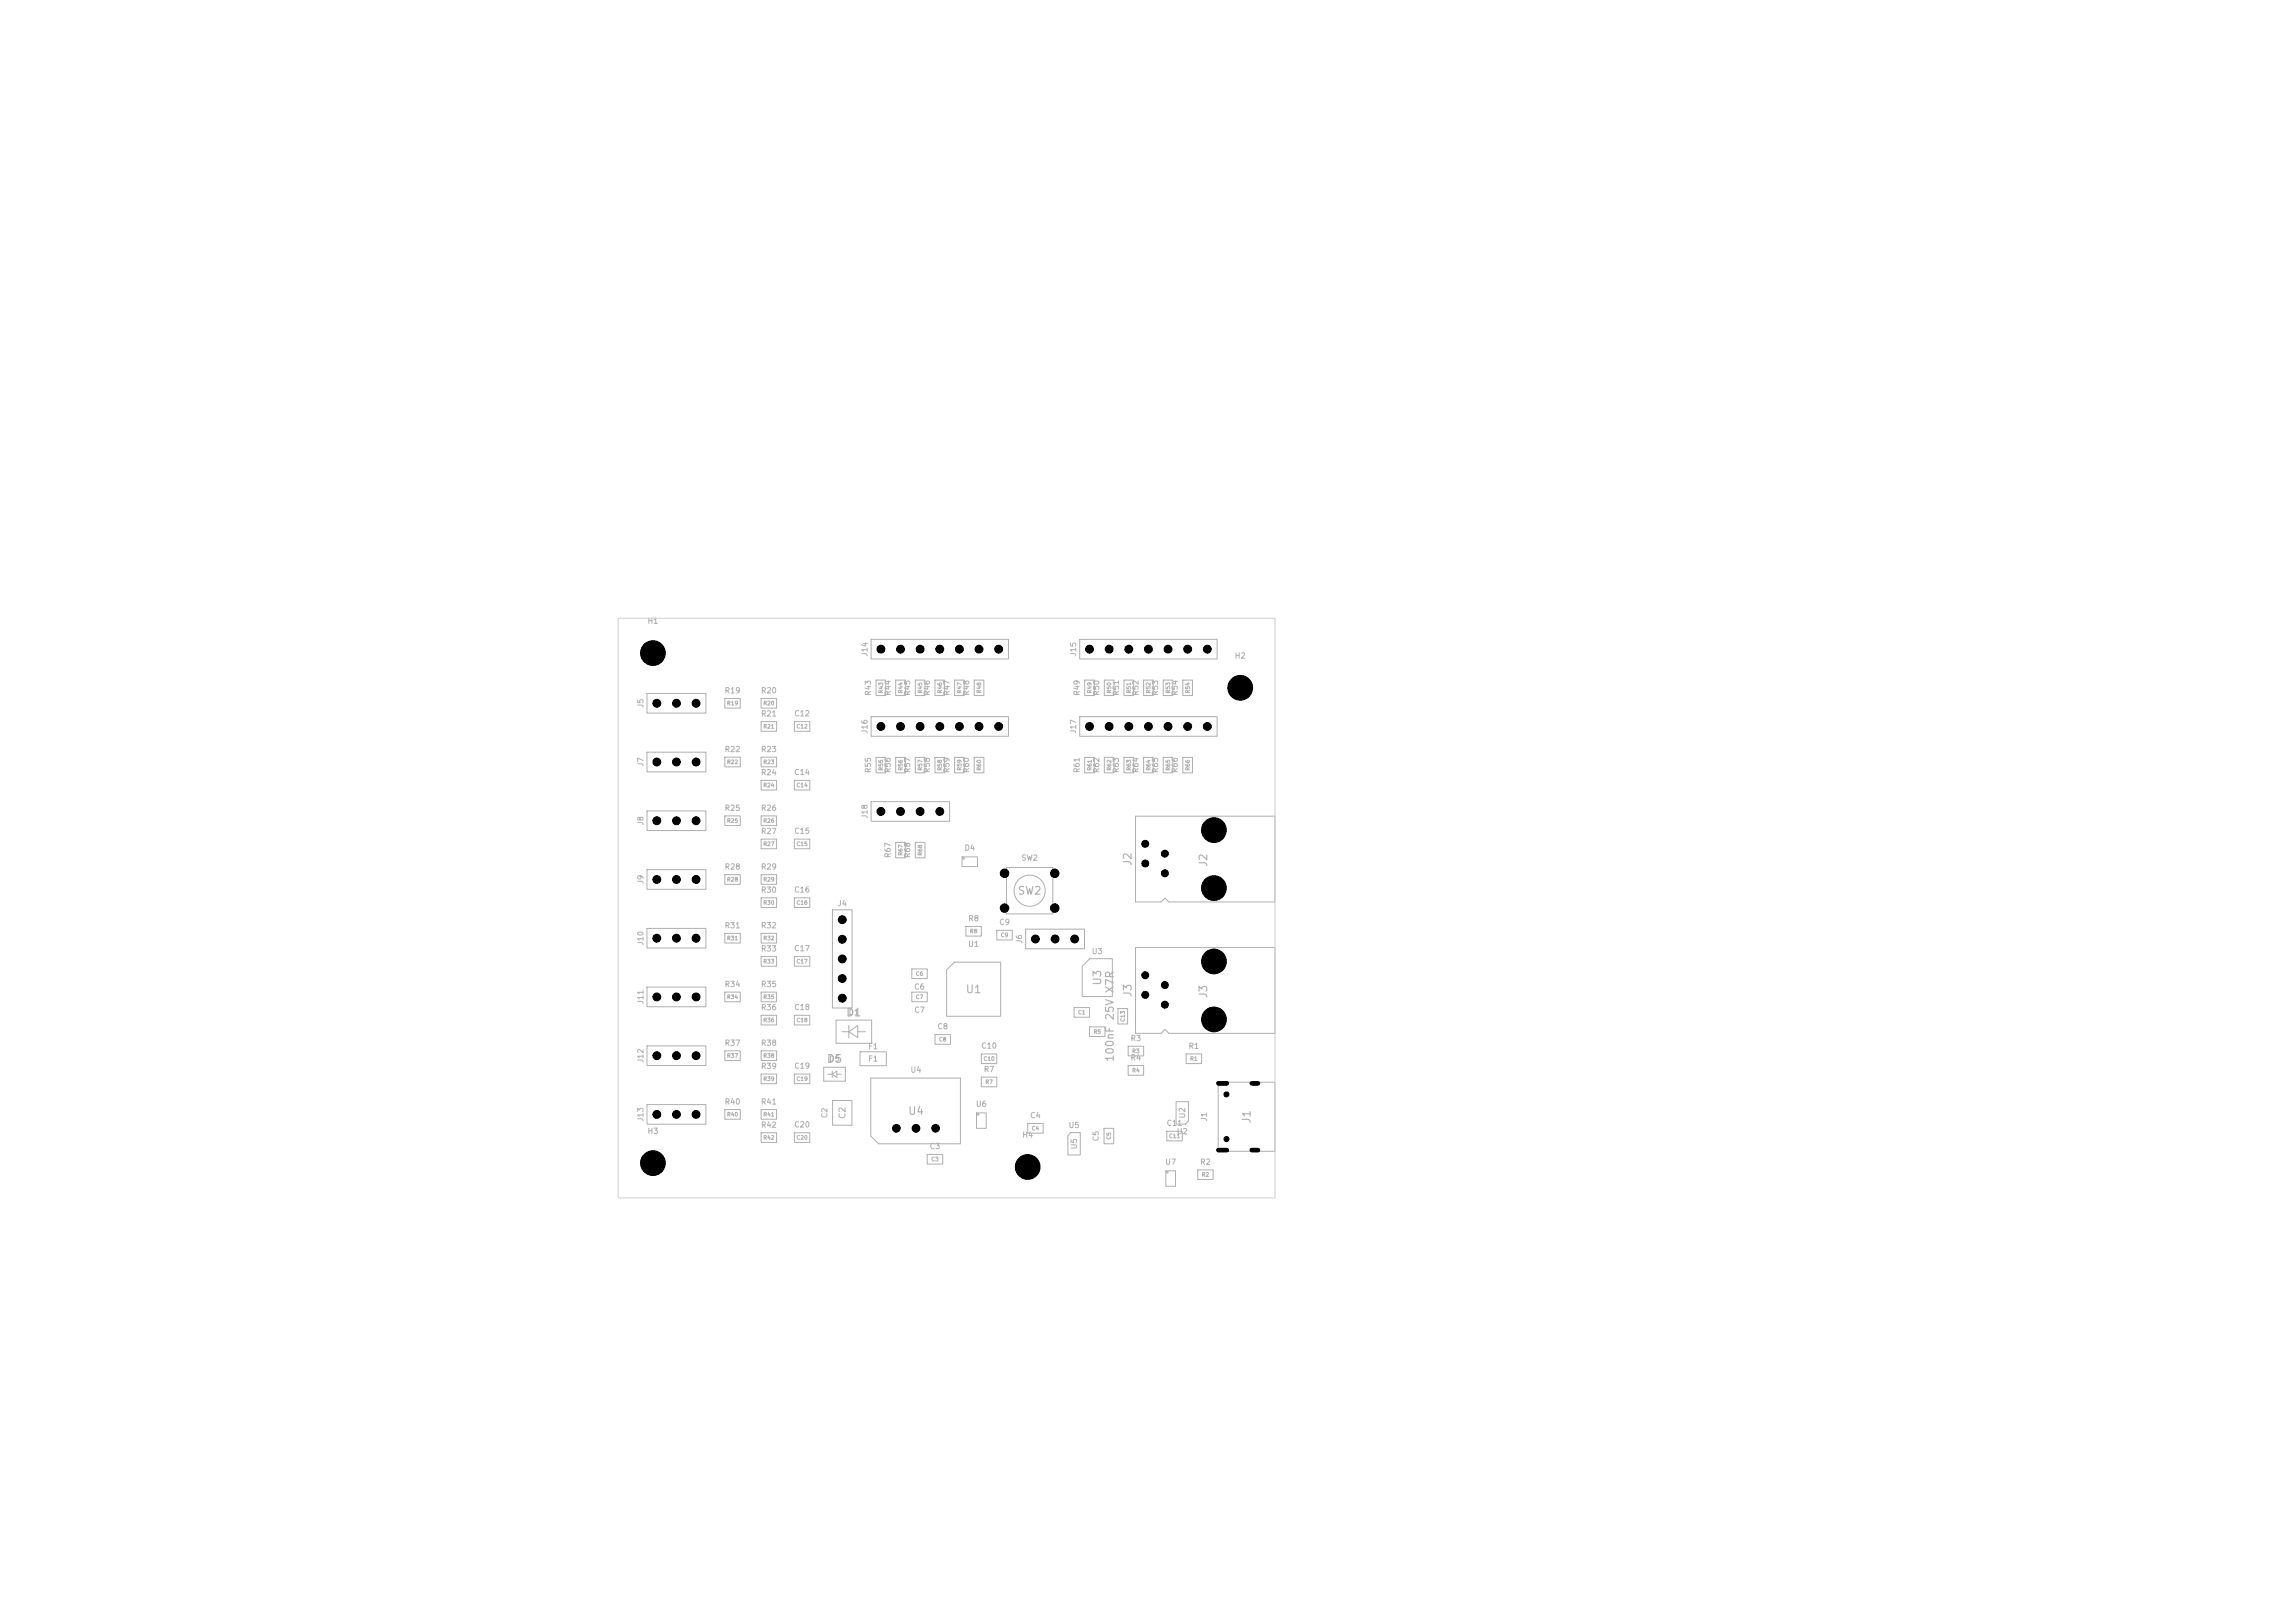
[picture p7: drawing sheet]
<svg xmlns="http://www.w3.org/2000/svg" width="297mm" height="210mm" viewBox="0 0 297 210" stroke-linecap="round" stroke-linejoin="round" font-family="sans-serif">
<defs><g id="words">
<g font-size="1" fill="#afafaf">
<text x="146.7" y="112.1" transform="rotate(-90 146.7 112.1)">J2</text>
<text x="156.5" y="112.3" transform="rotate(-90 156.5 112.3)">J2</text>
<text x="131.6" y="116">SW2</text>
<text x="109.4" y="131.8">D1</text>
<text x="124.9" y="128.8">U1</text>
<text x="142.8" y="127.6" transform="rotate(-90 142.8 127.6)">U3</text>
<text x="146.7" y="129.1" transform="rotate(-90 146.7 129.1)">J3</text>
<text x="156.5" y="129.3" transform="rotate(-90 156.5 129.3)">J3</text>
<text x="106.9" y="137.8">D5</text>
<text x="144.4" y="137.5" transform="rotate(-90 144.4 137.5)">100nF 25V X7R</text>
<text x="117.4" y="144.5">U4</text>
<text x="162.1" y="145.5" transform="rotate(-90 162.1 145.5)">J1</text>
</g>
<text font-size=".8" fill="#afafaf" x="109.6" y="144.9" transform="rotate(-90 109.6 144.9)">C2</text>
<g font-size=".7" fill="#afafaf">
<text x="83.7" y="80.9">H1</text>
<text x="93.7" y="89.9">R19</text>
<text x="98.4" y="89.9">R20</text>
<text x="112.4" y="85" transform="rotate(-90 112.4 85)">J14</text>
<text x="139.4" y="85" transform="rotate(-90 139.4 85)">J15</text>
<text x="159.7" y="85.4">H2</text>
<text x="83.4" y="91.7" transform="rotate(-90 83.4 91.7)">J5</text>
<text x="98.4" y="92.9">R21</text>
<text x="102.7" y="92.9">C12</text>
<text x="112.4" y="95" transform="rotate(-90 112.4 95)">J16</text>
<text x="112.9" y="90.1" transform="rotate(-90 112.9 90.1)">R43</text>
<text x="115.4" y="90.1" transform="rotate(-90 115.4 90.1)">R44</text>
<text x="118" y="90.1" transform="rotate(-90 118 90.1)">R45</text>
<text x="120.5" y="90.1" transform="rotate(-90 120.5 90.1)">R46</text>
<text x="123" y="90.1" transform="rotate(-90 123 90.1)">R47</text>
<text x="125.6" y="90.1" transform="rotate(-90 125.6 90.1)">R48</text>
<text x="139.4" y="95" transform="rotate(-90 139.4 95)">J17</text>
<text x="139.9" y="90.1" transform="rotate(-90 139.9 90.1)">R49</text>
<text x="142.4" y="90.1" transform="rotate(-90 142.4 90.1)">R50</text>
<text x="145" y="90.1" transform="rotate(-90 145 90.1)">R51</text>
<text x="147.5" y="90.1" transform="rotate(-90 147.5 90.1)">R52</text>
<text x="150" y="90.1" transform="rotate(-90 150 90.1)">R53</text>
<text x="152.6" y="90.1" transform="rotate(-90 152.6 90.1)">R54</text>
<text x="83.4" y="99.3" transform="rotate(-90 83.4 99.3)">J7</text>
<text x="93.7" y="97.5">R22</text>
<text x="98.4" y="100.5">R24</text>
<text x="98.4" y="97.5">R23</text>
<text x="102.7" y="100.5">C14</text>
<text x="112.9" y="100.1" transform="rotate(-90 112.9 100.1)">R55</text>
<text x="115.4" y="100.1" transform="rotate(-90 115.4 100.1)">R56</text>
<text x="118" y="100.1" transform="rotate(-90 118 100.1)">R57</text>
<text x="120.5" y="100.1" transform="rotate(-90 120.5 100.1)">R58</text>
<text x="123" y="100.1" transform="rotate(-90 123 100.1)">R59</text>
<text x="125.6" y="100.1" transform="rotate(-90 125.6 100.1)">R60</text>
<text x="139.9" y="100.1" transform="rotate(-90 139.9 100.1)">R61</text>
<text x="142.4" y="100.1" transform="rotate(-90 142.4 100.1)">R62</text>
<text x="145" y="100.1" transform="rotate(-90 145 100.1)">R63</text>
<text x="147.5" y="100.1" transform="rotate(-90 147.5 100.1)">R64</text>
<text x="150" y="100.1" transform="rotate(-90 150 100.1)">R65</text>
<text x="152.6" y="100.1" transform="rotate(-90 152.6 100.1)">R66</text>
<text x="83.4" y="106.9" transform="rotate(-90 83.4 106.9)">J8</text>
<text x="93.7" y="105.1">R25</text>
<text x="98.4" y="105.1">R26</text>
<text x="112.4" y="106" transform="rotate(-90 112.4 106)">J18</text>
<text x="93.7" y="112.7">R28</text>
<text x="98.4" y="112.7">R29</text>
<text x="98.4" y="108.1">R27</text>
<text x="102.7" y="108.1">C15</text>
<text x="115.4" y="111.1" transform="rotate(-90 115.4 111.1)">R67</text>
<text x="118" y="111.1" transform="rotate(-90 118 111.1)">R68</text>
<text x="124.7" y="110.2">D4</text>
<text x="132.1" y="111.5">SW2</text>
<text x="83.4" y="114.5" transform="rotate(-90 83.4 114.5)">J9</text>
<text x="98.4" y="115.7">R30</text>
<text x="102.7" y="115.7">C16</text>
<text x="108.3" y="117.4">J4</text>
<text x="125.2" y="119.4">R8</text>
<text x="129.2" y="119.9">C9</text>
<text x="83.4" y="122.4" transform="rotate(-90 83.4 122.4)">J10</text>
<text x="93.7" y="120.3">R31</text>
<text x="98.4" y="120.3">R32</text>
<text x="98.4" y="123.3">R33</text>
<text x="102.7" y="123.3">C17</text>
<text x="125.2" y="122.7">U1</text>
<text x="132.4" y="122.2" transform="rotate(-90 132.4 122.2)">J6</text>
<text x="141.2" y="123.6">U3</text>
<text x="83.4" y="130" transform="rotate(-90 83.4 130)">J11</text>
<text x="93.7" y="127.9">R34</text>
<text x="98.4" y="130.9">R36</text>
<text x="98.4" y="127.9">R35</text>
<text x="102.7" y="130.9">C18</text>
<text x="118.2" y="131.2">C7</text>
<text x="118.2" y="128.2">C6</text>
<text x="83.4" y="137.6" transform="rotate(-90 83.4 137.6)">J12</text>
<text x="93.7" y="135.5">R37</text>
<text x="98.4" y="135.5">R38</text>
<text x="112.3" y="135.9">F1</text>
<text x="112.3" y="137.5">F1</text>
<text x="121.2" y="133.4">C8</text>
<text x="126.9" y="135.9">C10</text>
<text x="146.2" y="134.9">R3</text>
<text x="146.2" y="137.4">R4</text>
<text x="153.7" y="135.9">R1</text>
<text x="93.7" y="143.1">R40</text>
<text x="98.4" y="143.1">R41</text>
<text x="98.4" y="138.5">R39</text>
<text x="102.7" y="138.5">C19</text>
<text x="117.8" y="139">U4</text>
<text x="126.2" y="143.4">U6</text>
<text x="127.2" y="138.9">R7</text>
<text x="83.4" y="145.2" transform="rotate(-90 83.4 145.2)">J13</text>
<text x="83.7" y="146.9">H3</text>
<text x="98.4" y="146.1">R42</text>
<text x="102.7" y="146.1">C20</text>
<text x="107.2" y="144.8" transform="rotate(-90 107.2 144.8)">C2</text>
<text x="120.2" y="148.9">C3</text>
<text x="132.2" y="147.4">H4</text>
<text x="133.2" y="144.9">C4</text>
<text x="138.2" y="146.1">U5</text>
<text x="139.5" y="148.8" transform="rotate(-90 139.5 148.8)">U5</text>
<text x="142.4" y="147.8" transform="rotate(-90 142.4 147.8)">C5</text>
<text x="150.9" y="145.9">C11</text>
<text x="152.2" y="146.9">U2</text>
<text x="153.5" y="144.8" transform="rotate(-90 153.5 144.8)">U2</text>
<text x="156.4" y="145.2" transform="rotate(-90 156.4 145.2)">J1</text>
<text x="150.7" y="150.9">U7</text>
<text x="155.2" y="150.9">R2</text>
</g>
<g font-size=".5" fill="#afafaf">
<text x="114.4" y="89.8" transform="rotate(-90 114.4 89.8)">R43</text>
<text x="116.9" y="89.8" transform="rotate(-90 116.9 89.8)">R44</text>
<text x="119.5" y="89.8" transform="rotate(-90 119.5 89.8)">R45</text>
<text x="122" y="89.8" transform="rotate(-90 122 89.8)">R46</text>
<text x="124.5" y="89.8" transform="rotate(-90 124.5 89.8)">R47</text>
<text x="127.1" y="89.8" transform="rotate(-90 127.1 89.8)">R48</text>
<text x="141.4" y="89.8" transform="rotate(-90 141.4 89.8)">R49</text>
<text x="143.9" y="89.8" transform="rotate(-90 143.9 89.8)">R50</text>
<text x="146.5" y="89.8" transform="rotate(-90 146.5 89.8)">R51</text>
<text x="149" y="89.8" transform="rotate(-90 149 89.8)">R52</text>
<text x="151.5" y="89.8" transform="rotate(-90 151.5 89.8)">R53</text>
<text x="154.1" y="89.8" transform="rotate(-90 154.1 89.8)">R54</text>
<text x="94" y="91.4">R19</text>
<text x="98.7" y="91.4">R20</text>
<text x="98.7" y="94.4">R21</text>
<text x="103" y="94.4">C12</text>
<text x="94" y="99">R22</text>
<text x="98.7" y="102">R24</text>
<text x="98.7" y="99">R23</text>
<text x="103" y="102">C14</text>
<text x="114.4" y="99.8" transform="rotate(-90 114.4 99.8)">R55</text>
<text x="116.9" y="99.8" transform="rotate(-90 116.9 99.8)">R56</text>
<text x="119.5" y="99.8" transform="rotate(-90 119.5 99.8)">R57</text>
<text x="122" y="99.8" transform="rotate(-90 122 99.8)">R58</text>
<text x="124.5" y="99.8" transform="rotate(-90 124.5 99.8)">R59</text>
<text x="127.1" y="99.8" transform="rotate(-90 127.1 99.8)">R60</text>
<text x="141.4" y="99.8" transform="rotate(-90 141.4 99.8)">R61</text>
<text x="143.9" y="99.8" transform="rotate(-90 143.9 99.8)">R62</text>
<text x="146.5" y="99.8" transform="rotate(-90 146.5 99.8)">R63</text>
<text x="149" y="99.8" transform="rotate(-90 149 99.8)">R64</text>
<text x="151.5" y="99.8" transform="rotate(-90 151.5 99.8)">R65</text>
<text x="154.1" y="99.8" transform="rotate(-90 154.1 99.8)">R66</text>
<text x="94" y="106.6">R25</text>
<text x="98.7" y="106.6">R26</text>
<text x="98.7" y="109.6">R27</text>
<text x="103" y="109.6">C15</text>
<text x="116.9" y="110.8" transform="rotate(-90 116.9 110.8)">R67</text>
<text x="119.5" y="110.8" transform="rotate(-90 119.5 110.8)">R68</text>
<text x="94" y="114.2">R28</text>
<text x="98.7" y="114.2">R29</text>
<text x="98.7" y="117.2">R30</text>
<text x="103" y="117.2">C16</text>
<text x="94" y="121.8">R31</text>
<text x="98.7" y="121.8">R32</text>
<text x="98.7" y="124.8">R33</text>
<text x="103" y="124.8">C17</text>
<text x="125.5" y="120.9">R8</text>
<text x="129.5" y="121.4">C9</text>
<text x="94" y="129.4">R34</text>
<text x="98.7" y="129.4">R35</text>
<text x="118.5" y="129.4">C7</text>
<text x="118.5" y="126.4">C6</text>
<text x="139.5" y="131.4">C1</text>
<text x="94" y="137">R37</text>
<text x="98.7" y="137">R38</text>
<text x="98.7" y="132.4">R36</text>
<text x="103" y="132.4">C18</text>
<text x="121.5" y="134.9">C8</text>
<text x="127.2" y="137.4">C10</text>
<text x="141.5" y="133.9">R5</text>
<text x="145.7" y="132.3" transform="rotate(-90 145.7 132.3)">C13</text>
<text x="146.5" y="136.4">R3</text>
<text x="154" y="137.4">R1</text>
<text x="98.7" y="140">R39</text>
<text x="103" y="140">C19</text>
<text x="127.5" y="140.4">R7</text>
<text x="146.5" y="138.9">R4</text>
<text x="94" y="144.6">R40</text>
<text x="98.7" y="144.6">R41</text>
<text x="98.7" y="147.6">R42</text>
<text x="103" y="147.6">C20</text>
<text x="133.5" y="146.4">C4</text>
<text x="143.9" y="147.5" transform="rotate(-90 143.9 147.5)">C5</text>
<text x="151.2" y="147.4">C11</text>
<text x="120.5" y="150.4">C3</text>
<text x="155.5" y="152.4">R2</text>
</g>
</g></defs>
<g fill="none" stroke="#afafaf" stroke-width=".13">
<path d="M83.7 97.3h7.7v2.6h-7.7zM83.7 89.7h7.7v2.6h-7.7zM93.8 90.4h2v1.2h-2zM93.8 98h2v1.2h-2zM98.5 90.4h2v1.2h-2zM98.5 93.4h2v1.2h-2zM98.5 98h2v1.2h-2zM102.8 93.4h2v1.2h-2zM112.7 92.7h17.8v2.6h-17.8zM112.7 82.7h17.8v2.6h-17.8zM113.4 88h1.2v2h-1.2zM113.4 98h1.2v2h-1.2z"/>
<path d="M115.9 98h1.3v2h-1.3zM115.9 88h1.3v2h-1.3zM118.5 98h1.2v2h-1.2zM118.5 88h1.2v2h-1.2zM121 98h1.2v2h-1.2zM121 88h1.2v2h-1.2zM123.5 98h1.3v2h-1.3zM123.5 88h1.3v2h-1.3zM126.1 98h1.2v2h-1.2zM126.1 88h1.2v2h-1.2zM139.7 82.7h17.8v2.6h-17.8zM139.7 92.7h17.8v2.6h-17.8z"/>
<path d="M140.4 88h1.2v2h-1.2zM140.4 98h1.2v2h-1.2zM142.9 88h1.3v2h-1.3zM142.9 98h1.3v2h-1.3zM145.5 98h1.2v2h-1.2zM145.5 88h1.2v2h-1.2zM148 98h1.2v2h-1.2zM148 88h1.2v2h-1.2zM150.5 98h1.3v2h-1.3zM150.5 88h1.3v2h-1.3zM153.1 98h1.2v2h-1.2zM153.1 88h1.2v2h-1.2z"/>
<path d="M83.7 104.9h7.7v2.6h-7.7zM83.7 112.5h7.7v2.6h-7.7zM93.8 113.2h2v1.2h-2zM93.8 105.6h2v1.2h-2zM98.5 113.2h2v1.2h-2zM98.5 108.6h2v1.2h-2zM98.5 105.6h2v1.2h-2zM98.5 116.2h2v1.2h-2zM98.5 101h2v1.2h-2zM102.8 108.6h2v1.2h-2zM102.8 116.2h2v1.2h-2zM102.8 101h2v1.2h-2z"/>
<path d="M107.7 117.7h2.6v12.7h-2.6zM112.7 103.7h10.2v2.6h-10.2zM115.9 109h1.3v2h-1.3zM118.5 109h1.2v2h-1.2zM124.5 110.9h2v1.2h-2zM125 119.9h2v1.2h-2zM130.2 112.3h6v6h-6zM147 105.6h18v11.1h-13.7l-.5-.5-.5 .5h-3.3zM83.7 127.7h7.7v2.6h-7.7zM83.7 135.3h7.7v2.6h-7.7zM83.7 120.1h7.7v2.6h-7.7zM93.8 136h2v1.2h-2z"/>
<path d="M93.8 120.8h2v1.2h-2zM93.8 128.4h2v1.2h-2zM98.5 136h2v1.2h-2zM98.5 120.8h2v1.2h-2zM98.5 123.8h2v1.2h-2zM98.5 131.4h2v1.2h-2zM98.5 139h2v1.2h-2zM98.5 128.4h2v1.2h-2zM102.8 131.4h2v1.2h-2zM102.8 139h2v1.2h-2zM102.8 123.8h2v1.2h-2zM106.6 138.1h2.8v1.8h-2.8z"/>
<path d="M107.1 139h.6M107.7 138.6v.8M107.7 139l.6-.4v.8zM108.2 132h4.6v3h-4.6zM108.3 139h.6M108.9 133.5h1M109.9 132.7v1.6M109.9 133.5l1.1-.8v1.6zM111 133.5h1M111.3 136.1h3.4v1.8h-3.4zM112.7 139.5h11.6v8.5h-10.6l-1-1zM118 128.4h2v1.2h-2z"/>
<path d="M118 125.4h2v1.2h-2zM121 133.9h2v1.2h-2zM123.5 124.5h6v7h-7v-6zM127 136.4h2v1.2h-2zM127 139.4h2v1.2h-2zM129 120.4h2v1.2h-2zM132.7 120.2h7.6v2.6h-7.6zM139 130.4h2v1.2h-2zM140.1 125l.9-.9h2.9v4.8h-3.8zM141 132.9h2v1.2h-2zM144.7 130.5h1.2v2h-1.2zM146 135.4h2v1.2h-2z"/>
<path d="M146 137.9h2v1.2h-2zM147 122.6h18v11.1h-13.7l-.5-.5-.5 .5h-3.3zM153.5 136.4h2v1.2h-2zM83.7 142.9h7.7v2.6h-7.7zM93.8 143.6h2v1.2h-2zM98.5 143.6h2v1.2h-2zM98.5 146.6h2v1.2h-2zM102.8 146.6h2v1.2h-2zM107.8 142.4h2.4v3.2h-2.4zM120 149.4h2v1.2h-2zM126.4 144h1.2v2h-1.2zM133 145.4h2v1.2h-2z"/>
<path d="M138.2 146.9l.4-.3h1.2v2.9h-1.6zM142.9 146h1.2v2h-1.2zM150.9 151.5h1.2v2h-1.2zM151 146.4h2v1.2h-2zM152.2 142.5h1.6v2.6l-.4 .4h-1.2zM155 151.4h2v1.2h-2zM157.6 140h7.4v9h-7.4z"/>
<circle cx="124.7" cy="111.1" r=".1"/>
<circle cx="133.2" cy="115.2" r="2.02"/>
<circle cx="126.6" cy="144.2" r=".1"/>
<circle cx="151.1" cy="151.7" r=".1"/>
</g>
<path d="M80 80h85v75h-85z" fill="none" stroke="#d0d2cd" stroke-width=".13"/>
<g fill="#000" stroke="#000" stroke-width=".13">
<circle cx="84.5" cy="84.5" r="1.6"/>
<circle cx="85" cy="98.6" r=".51"/>
<circle cx="85" cy="91" r=".51"/>
<circle cx="87.5" cy="98.6" r=".51"/>
<circle cx="87.5" cy="91" r=".51"/>
<circle cx="90.1" cy="98.6" r=".51"/>
<circle cx="90.1" cy="91" r=".51"/>
<circle cx="114" cy="94" r=".51"/>
<circle cx="114" cy="84" r=".51"/>
<circle cx="116.5" cy="84" r=".51"/>
<circle cx="116.5" cy="94" r=".51"/>
<circle cx="119.1" cy="94" r=".51"/>
<circle cx="119.1" cy="84" r=".51"/>
<circle cx="121.6" cy="84" r=".51"/>
<circle cx="121.6" cy="94" r=".51"/>
<circle cx="124.2" cy="94" r=".51"/>
<circle cx="124.2" cy="84" r=".51"/>
<circle cx="126.7" cy="84" r=".51"/>
<circle cx="126.7" cy="94" r=".51"/>
<circle cx="129.2" cy="94" r=".51"/>
<circle cx="129.2" cy="84" r=".51"/>
<circle cx="141" cy="84" r=".51"/>
<circle cx="141" cy="94" r=".51"/>
<circle cx="143.5" cy="94" r=".51"/>
<circle cx="143.5" cy="84" r=".51"/>
<circle cx="146.1" cy="94" r=".51"/>
<circle cx="146.1" cy="84" r=".51"/>
<circle cx="148.6" cy="84" r=".51"/>
<circle cx="148.6" cy="94" r=".51"/>
<circle cx="151.2" cy="94" r=".51"/>
<circle cx="151.2" cy="84" r=".51"/>
<circle cx="153.7" cy="94" r=".51"/>
<circle cx="153.7" cy="84" r=".51"/>
<circle cx="156.2" cy="84" r=".51"/>
<circle cx="156.2" cy="94" r=".51"/>
<circle cx="160.5" cy="89" r="1.6"/>
<circle cx="85" cy="113.8" r=".51"/>
<circle cx="85" cy="106.2" r=".51"/>
<circle cx="87.5" cy="113.8" r=".51"/>
<circle cx="87.5" cy="106.2" r=".51"/>
<circle cx="90.1" cy="113.8" r=".51"/>
<circle cx="90.1" cy="106.2" r=".51"/>
<circle cx="109" cy="119" r=".51"/>
<circle cx="114" cy="105" r=".51"/>
<circle cx="116.5" cy="105" r=".51"/>
<circle cx="119.1" cy="105" r=".51"/>
<circle cx="121.6" cy="105" r=".51"/>
<circle cx="130" cy="113" r=".55"/>
<circle cx="130" cy="117.5" r=".55"/>
<circle cx="136.5" cy="113" r=".55"/>
<circle cx="136.5" cy="117.5" r=".55"/>
<circle cx="148.2" cy="111.7" r=".45"/>
<circle cx="148.2" cy="109.2" r=".45"/>
<circle cx="150.7" cy="113" r=".45"/>
<circle cx="150.7" cy="110.5" r=".45"/>
<circle cx="157.1" cy="107.4" r="1.6"/>
<circle cx="157.1" cy="114.9" r="1.6"/>
<circle cx="85" cy="129" r=".51"/>
<circle cx="85" cy="121.4" r=".51"/>
<circle cx="85" cy="136.6" r=".51"/>
<circle cx="87.5" cy="129" r=".51"/>
<circle cx="87.5" cy="136.6" r=".51"/>
<circle cx="87.5" cy="121.4" r=".51"/>
<circle cx="90.1" cy="129" r=".51"/>
<circle cx="90.1" cy="121.4" r=".51"/>
<circle cx="90.1" cy="136.6" r=".51"/>
<circle cx="109" cy="121.5" r=".51"/>
<circle cx="109" cy="124.1" r=".51"/>
<circle cx="109" cy="126.6" r=".51"/>
<circle cx="109" cy="129.2" r=".51"/>
<circle cx="134" cy="121.5" r=".51"/>
<circle cx="136.5" cy="121.5" r=".51"/>
<circle cx="139.1" cy="121.5" r=".51"/>
<circle cx="148.2" cy="128.7" r=".45"/>
<circle cx="148.2" cy="126.2" r=".45"/>
<circle cx="150.8" cy="130" r=".45"/>
<circle cx="150.8" cy="127.5" r=".45"/>
<circle cx="157.1" cy="124.4" r="1.6"/>
<circle cx="157.1" cy="131.9" r="1.6"/>
<circle cx="84.5" cy="150.5" r="1.6"/>
<circle cx="85" cy="144.2" r=".51"/>
<circle cx="87.5" cy="144.2" r=".51"/>
<circle cx="90.1" cy="144.2" r=".51"/>
<circle cx="116" cy="146" r=".5"/>
<circle cx="118.5" cy="146" r=".5"/>
<circle cx="121.1" cy="146" r=".5"/>
<circle cx="133" cy="151" r="1.6"/>
<circle cx="158.7" cy="141.6" r=".33"/>
<circle cx="158.7" cy="147.4" r=".33"/>
</g>
<path d="M157.7 148.8h1.1M157.7 140.2h1.1M162 148.8h.8M162 140.2h.8" fill="none" stroke="#000" stroke-width=".6"/>
<use href="#words"/>
</svg>
